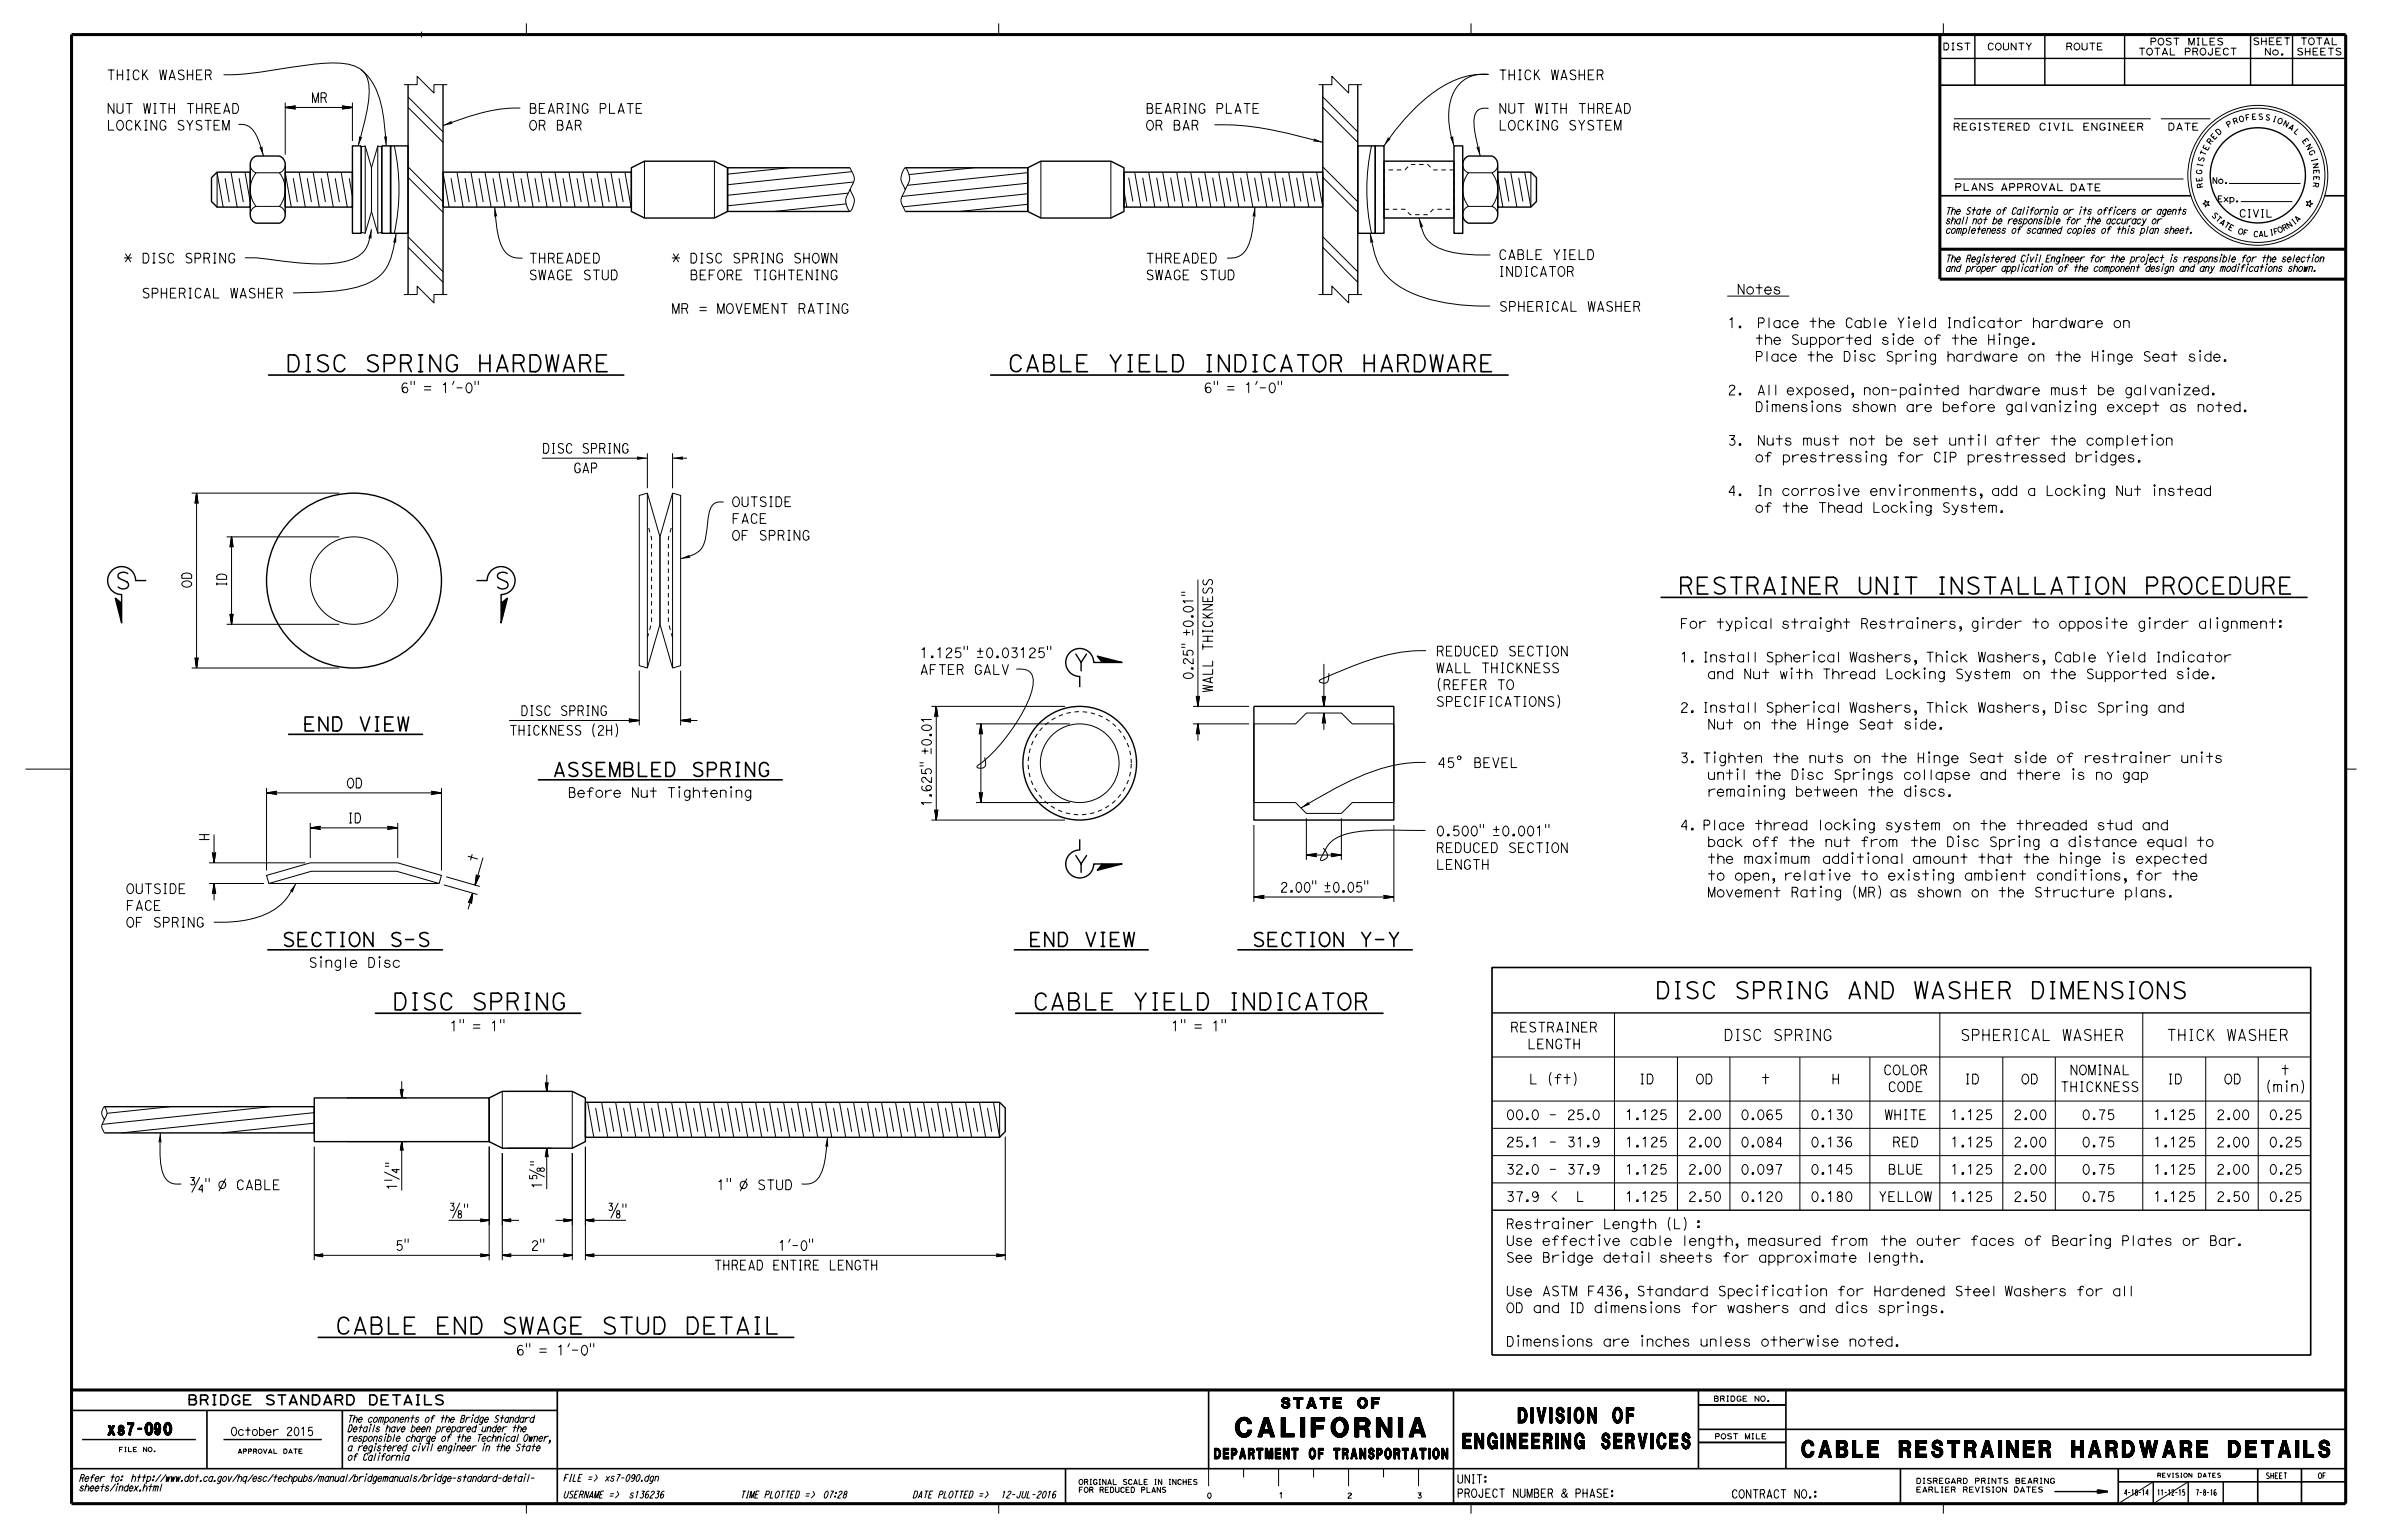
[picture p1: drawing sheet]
<svg xmlns="http://www.w3.org/2000/svg" width="432mm" height="279mm" viewBox="0 0 432 279" stroke-linecap="round" stroke-linejoin="round" font-family="sans-serif">
<defs><g id="words">
<text font-size="3.5" x="223.9" y="260.5">CALIFORNIA</text>
<g font-size="3">
<text x="50" y="67.4">DISC SPRING HARDWARE</text>
<text x="180.8" y="67.4">CABLE YIELD INDICATOR HARDWARE</text>
<text x="20.8" y="106.8">S</text>
<text x="89.6" y="106.8">S</text>
<text x="302.4" y="107.7">RESTRAINER UNIT INSTALLATION PROCEDURE</text>
<text x="194.5" y="121.6">Y</text>
<text x="194.5" y="158.2">Y</text>
<text x="69.5" y="183.1">DISC SPRING</text>
<text x="185.4" y="183.1">CABLE YIELD INDICATOR</text>
<text x="300" y="181.1">DISC SPRING AND WASHER DIMENSIONS</text>
<text x="59" y="241.9">CABLE END SWAGE STUD DETAIL</text>
<text x="326.6" y="264.2">CABLE RESTRAINER HARDWARE DETAILS</text>
</g>
<g font-size="2.8">
<text x="265.2" y="262.7">ENGINEERING SERVICES</text>
<text x="275.2" y="258">DIVISION OF</text>
</g>
<g font-size="2.5">
<text x="53.5" y="132.5">END VIEW</text>
<text x="98.7" y="140.8">ASSEMBLED SPRING</text>
<text x="49.8" y="171.6">SECTION S-S</text>
<text x="185" y="171.6">END VIEW</text>
<text x="225.6" y="171.6">SECTION Y-Y</text>
</g>
<text font-size="2.2" x="19.5" y="260.2">xs7-090</text>
<g font-size="2">
<text x="312.4" y="188.7">DISC SPRING</text>
<text x="355.3" y="188.7">SPHERICAL WASHER</text>
<text x="392.7" y="188.7">THICK WASHER</text>
</g>
<g font-size="1.9">
<text x="232.3" y="255.3">STATE OF</text>
<text x="220.1" y="264.5">DEPARTMENT OF TRANSPORTATION</text>
</g>
<g font-size="1.8">
<text x="19.3" y="14.5">THICK WASHER</text>
<text x="271.6" y="14.5">THICK WASHER</text>
<text x="19.3" y="23.6">LOCKING SYSTEM</text>
<text x="19.3" y="20.6">NUT WITH THREAD</text>
<text x="56.4" y="18.6">MR</text>
<text x="95.8" y="23.6">OR BAR</text>
<text x="95.8" y="20.6">BEARING PLATE</text>
<text x="207.7" y="23.6">OR BAR</text>
<text x="207.7" y="20.6">BEARING PLATE</text>
<text x="271.6" y="23.6">LOCKING SYSTEM</text>
<text x="271.6" y="20.6">NUT WITH THREAD</text>
<text x="22.4" y="47.7">* DISC SPRING</text>
<text x="95.8" y="47.7">THREADED</text>
<text x="121.7" y="47.7">* DISC SPRING SHOWN</text>
<text x="207.7" y="47.7">THREADED</text>
<text x="271.6" y="47.1">CABLE YIELD</text>
<text x="95.8" y="50.7">SWAGE STUD</text>
<text x="123.1" y="50.7">BEFORE TIGHTENING</text>
<text x="207.7" y="50.7">SWAGE STUD</text>
<text x="271.6" y="50.1">INDICATOR</text>
<text x="314.2" y="53.3">Notes</text>
<text x="25.7" y="54">SPHERICAL WASHER</text>
<text x="121.7" y="56.8">MR = MOVEMENT RATING</text>
<text x="271.7" y="56.4">SPHERICAL WASHER</text>
<text x="313.2" y="59.4">1.</text>
<text x="318" y="59.4">Place the Cable Yield Indicator hardware on</text>
<text x="316.1" y="65.5">Place the Disc Spring hardware on the Hinge Seat side.</text>
<text x="316.3" y="62.5">the Supported side of the Hinge.</text>
<text x="72.6" y="71.2">6&quot; = 1’-0&quot;</text>
<text x="218.2" y="71.2">6&quot; = 1’-0&quot;</text>
<text x="313.2" y="71.6">2.</text>
<text x="317.9" y="71.6">All exposed, non-painted hardware must be galvanized.</text>
<text x="316.1" y="74.6">Dimensions shown are before galvanizing except as noted.</text>
<text x="98.3" y="82.2">DISC SPRING</text>
<text x="313.2" y="80.7">3.</text>
<text x="316.3" y="83.8">of prestressing for CIP prestressed bridges.</text>
<text x="318.3" y="80.7">Nuts must not be set until after the completion</text>
<text x="103.9" y="85.7">GAP</text>
<text x="313.2" y="89.9">4.</text>
<text x="318" y="89.9">In corrosive environments, add a Locking Nut instead</text>
<text x="132.6" y="94.9">FACE</text>
<text x="132.6" y="91.9">OUTSIDE</text>
<text x="316.1" y="92.9">of the Thead Locking System.</text>
<text x="132.6" y="98">OF SPRING</text>
<text x="304.5" y="113.9">For typical straight Restrainers, girder to opposite girder alignment:</text>
<text x="166.7" y="119.2">1.125&quot; –0.03125&quot;</text>
<text x="260.3" y="118.9">REDUCED SECTION</text>
<text x="166.7" y="122.3">AFTER GALV</text>
<text x="260.3" y="125">(REFER TO</text>
<text x="260.3" y="122">WALL THICKNESS</text>
<text x="304.5" y="120">1. Install Spherical Washers, Thick Washers, Cable Yield Indicator</text>
<text x="307.4" y="123.1">and Nut with Thread Locking System on the Supported side.</text>
<text x="94.3" y="129.7">DISC SPRING</text>
<text x="260.3" y="128.1">SPECIFICATIONS)</text>
<text x="304.5" y="129.2">2. Install Spherical Washers, Thick Washers, Disc Spring and</text>
<text x="92.3" y="133.3">THICKNESS (2H)</text>
<text x="307.6" y="132.2">Nut on the Hinge Seat side.</text>
<text x="62.8" y="142.9">OD</text>
<text x="304.5" y="138.3">3. Tighten the nuts on the Hinge Seat side of restrainer units</text>
<text x="307.6" y="141.3">until the Disc Springs collapse and there is no gap</text>
<text x="63" y="149.2">ID</text>
<text x="102.9" y="144.6">Before Nut Tightening</text>
<text x="307.5" y="144.4">remaining between the discs.</text>
<text x="260.3" y="154.6">REDUCED SECTION</text>
<text x="260.3" y="151.5">0.500&quot; –0.001&quot;</text>
<text x="304.5" y="150.5">4. Place thread locking system on the threaded stud and</text>
<text x="307.6" y="153.5">back off the nut from the Disc Spring a distance equal to</text>
<text x="86.4" y="156.5" transform="rotate(-74 86.4 156.5)">t</text>
<text x="232" y="161.8">2.00&quot; –0.05&quot;</text>
<text x="260.3" y="157.6">LENGTH</text>
<text x="307.5" y="156.6">the maximum additional amount that the hinge is expected</text>
<text x="307.6" y="159.6">to open, relative to existing ambient conditions, for the</text>
<text x="22.8" y="165.1">FACE</text>
<text x="22.8" y="162">OUTSIDE</text>
<text x="307.4" y="162.7">Movement Rating (MR) as shown on the Structure plans.</text>
<text x="22.8" y="168.1">OF SPRING</text>
<text x="55.9" y="175.4">Single Disc</text>
<text x="81.5" y="186.9">1&quot; = 1&quot;</text>
<text x="212.3" y="186.9">1&quot; = 1&quot;</text>
<text x="273.7" y="187.1">RESTRAINER</text>
<text x="276.8" y="190.2">LENGTH</text>
<text x="277.1" y="196.5">L (ft)</text>
<text x="297.1" y="196.5">ID</text>
<text x="307.4" y="196.5">OD</text>
<text x="332" y="196.5">H</text>
<text x="341.4" y="194.9">COLOR</text>
<text x="342.2" y="197.9">CODE</text>
<text x="356.1" y="196.5">ID</text>
<text x="366.3" y="196.5">OD</text>
<text x="373.5" y="197.9">THICKNESS</text>
<text x="375.1" y="194.9">NOMINAL</text>
<text x="392.9" y="196.5">ID</text>
<text x="403.1" y="196.5">OD</text>
<text x="410.7" y="197.9">(min)</text>
<text x="273" y="203">00.0 - 25.0</text>
<text x="294.6" y="203">1.125</text>
<text x="306" y="203">2.00</text>
<text x="315.5" y="203">0.065</text>
<text x="328.2" y="203">0.130</text>
<text x="341.6" y="203">WHITE</text>
<text x="353.5" y="203">1.125</text>
<text x="365" y="203">2.00</text>
<text x="377.3" y="203">0.75</text>
<text x="390.3" y="203">1.125</text>
<text x="401.7" y="203">2.00</text>
<text x="411.3" y="203">0.25</text>
<text x="273" y="208">25.1 - 31.9</text>
<text x="294.6" y="208">1.125</text>
<text x="306" y="208">2.00</text>
<text x="315.5" y="208">0.084</text>
<text x="328.2" y="208">0.136</text>
<text x="343" y="208">RED</text>
<text x="353.5" y="208">1.125</text>
<text x="365" y="208">2.00</text>
<text x="377.3" y="208">0.75</text>
<text x="390.3" y="208">1.125</text>
<text x="401.7" y="208">2.00</text>
<text x="411.3" y="208">0.25</text>
<text x="273" y="212.9">32.0 - 37.9</text>
<text x="294.6" y="212.9">1.125</text>
<text x="306" y="212.9">2.00</text>
<text x="315.5" y="212.9">0.097</text>
<text x="328.2" y="212.9">0.145</text>
<text x="342.2" y="212.9">BLUE</text>
<text x="353.5" y="212.9">1.125</text>
<text x="365" y="212.9">2.00</text>
<text x="377.3" y="212.9">0.75</text>
<text x="390.3" y="212.9">1.125</text>
<text x="401.7" y="212.9">2.00</text>
<text x="411.3" y="212.9">0.25</text>
<text x="273" y="217.8">37.9 &lt;</text>
<text x="284.9" y="217.8">L</text>
<text x="294.6" y="217.8">1.125</text>
<text x="306" y="217.8">2.50</text>
<text x="315.5" y="217.8">0.120</text>
<text x="328.2" y="217.8">0.180</text>
<text x="340.5" y="217.8">YELLOW</text>
<text x="353.5" y="217.8">1.125</text>
<text x="365" y="217.8">2.50</text>
<text x="377.3" y="217.8">0.75</text>
<text x="390.3" y="217.8">1.125</text>
<text x="401.7" y="217.8">2.50</text>
<text x="411.3" y="217.8">0.25</text>
<text x="71.7" y="226.7">5&quot;</text>
<text x="96.2" y="226.7">2&quot;</text>
<text x="141" y="226.7">1’-0&quot;</text>
<text x="273" y="225.8">Use effective cable length, measured from the outer faces of Bearing Plates or Bar.</text>
<text x="273" y="222.8">Restrainer Length (L) :</text>
<text x="129.4" y="230.3">THREAD ENTIRE LENGTH</text>
<text x="273" y="228.9">See Bridge detail sheets for approximate length.</text>
<text x="273" y="238">OD and ID dimensions for washers and dics springs.</text>
<text x="273" y="235">Use ASTM F436, Standard Specification for Hardened Steel Washers for all</text>
<text x="93.5" y="245.7">6&quot; = 1’-0&quot;</text>
<text x="273" y="244.1">Dimensions are inches unless otherwise noted.</text>
<text x="33.9" y="254.7">BRIDGE STANDARD DETAILS</text>
</g>
<g font-size="1.5">
<text x="41.8" y="260.3">October 2015</text>
<text x="264.1" y="268.9">UNIT:</text>
<text x="264.1" y="271.5">PROJECT NUMBER &amp; PHASE:</text>
<text x="313.8" y="271.6">CONTRACT NO.:</text>
</g>
<text font-size="1.4" x="405.9" y="39.4">CIVIL</text>
<g font-size="1.3">
<text x="354" y="23.6">REGISTERED CIVIL ENGINEER</text>
<text x="392.9" y="23.6">DATE</text>
<text x="354.3" y="34.5">PLANS</text>
<text x="362.6" y="34.6">APPROVAL</text>
<text x="375.2" y="34.6">DATE</text>
<text x="352.6" y="40.6">shall not be responsible for the accuracy or</text>
<text x="352.6" y="38.9">The State of California or its officers or agents</text>
<text x="352.6" y="47.5">The Registered Civil Engineer for the project is responsible for the selection</text>
<text x="352.6" y="42.3">completeness of scanned copies of this plan sheet.</text>
<text x="352.6" y="49.2">and proper application of the component design and any modifications shown.</text>
<text x="62.9" y="257.9">The components of the Bridge Standard</text>
<text x="62.9" y="263.1">a registered civil engineer in the State</text>
<text x="62.9" y="261.4">responsible charge of the Technical Owner,</text>
<text x="62.9" y="259.6">Details have been prepared under the</text>
<text x="14.3" y="268.6">Refer to:</text>
<text x="22.9" y="268.6">http://www.dot.ca.gov/hq/esc/techpubs/manual/bridgemanuals/bridge-standard-detail-</text>
<text x="62.9" y="264.8">of California</text>
<text x="102" y="268.6">FILE =&gt;</text>
<text x="109.5" y="268.6">xs7-090.dgn</text>
<text x="14.3" y="270.4">sheets/index.html</text>
<text x="102" y="271.6">USERNAME =&gt;</text>
<text x="113.9" y="271.6">s136236</text>
<text x="134.1" y="271.6">TIME PLOTTED =&gt;</text>
<text x="149.1" y="271.6">07:28</text>
<text x="165.4" y="271.6">DATE PLOTTED =&gt;</text>
<text x="181.3" y="271.6">12-JUL-2016</text>
</g>
<g font-size="1.2">
<text x="352.1" y="9.1">DIST</text>
<text x="360.2" y="9.1">COUNTY</text>
<text x="374.4" y="9.1">ROUTE</text>
<text x="387.6" y="10">TOTAL PROJECT</text>
<text x="389.7" y="8.2">POST MILES</text>
<text x="408.3" y="8.1">SHEET</text>
<text x="410.4" y="10">No.</text>
<text x="416.3" y="10">SHEETS</text>
<text x="416.9" y="8.1">TOTAL</text>
</g>
<g font-size="1.1">
<text x="401" y="33.3">No.</text>
<text x="401.9" y="36.6">Exp.</text>
<text x="410.7" y="268.1">SHEET</text>
<text x="420.2" y="268.1">OF</text>
<text x="385" y="271.1">4-18-14</text>
<text x="391" y="271.1">11-12-15</text>
<text x="398" y="271.1">7-8-16</text>
</g>
<g font-size="1">
<text x="403.9" y="23.2" transform="rotate(-31 403.9 23.2)">P</text>
<text x="405" y="22.6" transform="rotate(-20 405 22.6)">R</text>
<text x="406" y="22.2" transform="rotate(-15 406 22.2)">O</text>
<text x="407.1" y="21.9" transform="rotate(-10 407.1 21.9)">F</text>
<text x="408.2" y="21.7" transform="rotate(-4 408.2 21.7)">E</text>
<text x="409.3" y="21.7" transform="rotate(1 409.3 21.7)">S</text>
<text x="410.5" y="21.7" transform="rotate(12 410.5 21.7)">S</text>
<text x="411.8" y="22" transform="rotate(17 411.8 22)">I</text>
<text x="412.7" y="22.2" transform="rotate(22 412.7 22.2)">O</text>
<text x="413.7" y="22.7" transform="rotate(28 413.7 22.7)">N</text>
<text x="414.7" y="23.2" transform="rotate(33 414.7 23.2)">A</text>
<text x="415.7" y="23.9" transform="rotate(44 415.7 23.9)">L</text>
<text x="399.4" y="29.5" transform="rotate(-74 399.4 29.5)">S</text>
<text x="399.7" y="28.4" transform="rotate(-69 399.7 28.4)">T</text>
<text x="400.2" y="27.4" transform="rotate(-63 400.2 27.4)">E</text>
<text x="400.7" y="26.3" transform="rotate(-53 400.7 26.3)">R</text>
<text x="401.4" y="25.4" transform="rotate(-47 401.4 25.4)">E</text>
<text x="402.1" y="24.6" transform="rotate(-42 402.1 24.6)">D</text>
<text x="417.3" y="25.5" transform="rotate(55 417.3 25.5)">E</text>
<text x="417.9" y="26.4" transform="rotate(60 417.9 26.4)">N</text>
<text x="418.4" y="27.4" transform="rotate(65 418.4 27.4)">G</text>
<text x="419" y="28.8" transform="rotate(76 419 28.8)">I</text>
<text x="419.2" y="29.6" transform="rotate(81 419.2 29.6)">N</text>
<text x="399.1" y="31.7" transform="rotate(-85 399.1 31.7)">G</text>
<text x="399.2" y="32.9" transform="rotate(-96 399.2 32.9)">E</text>
<text x="399.2" y="30.4" transform="rotate(-79 399.2 30.4)">I</text>
<text x="399.4" y="34" transform="rotate(-101 399.4 34)">R</text>
<text x="419.4" y="33" transform="rotate(98 419.4 33)">R</text>
<text x="419.4" y="30.7" transform="rotate(87 419.4 30.7)">E</text>
<text x="419.4" y="31.9" transform="rotate(92 419.4 31.9)">E</text>
<text x="400.8" y="39.1" transform="rotate(46 400.8 39.1)">S</text>
<text x="401.5" y="39.8" transform="rotate(41 401.5 39.8)">T</text>
<text x="402.2" y="40.4" transform="rotate(37 402.2 40.4)">A</text>
<text x="403" y="41" transform="rotate(32 403 41)">T</text>
<text x="403.8" y="41.5" transform="rotate(27 403.8 41.5)">E</text>
<text x="414" y="41.9" transform="rotate(-29 414 41.9)">R</text>
<text x="414.9" y="41.5" transform="rotate(-34 414.9 41.5)">N</text>
<text x="415.9" y="40.8" transform="rotate(-38 415.9 40.8)">I</text>
<text x="416.4" y="40.4" transform="rotate(-43 416.4 40.4)">A</text>
<text x="405.6" y="42.3" transform="rotate(18 405.6 42.3)">O</text>
<text x="406.5" y="42.6" transform="rotate(13 406.5 42.6)">F</text>
<text x="408.4" y="42.9" transform="rotate(4 408.4 42.9)">C</text>
<text x="409.4" y="42.9" transform="rotate(-1 409.4 42.9)">A</text>
<text x="410.4" y="42.9" transform="rotate(-6 410.4 42.9)">L</text>
<text x="411.5" y="42.7" transform="rotate(-10 411.5 42.7)">I</text>
<text x="412.3" y="42.5" transform="rotate(-15 412.3 42.5)">F</text>
<text x="413.1" y="42.3" transform="rotate(-24 413.1 42.3)">O</text>
<text x="310.6" y="254.1">BRIDGE NO.</text>
<text x="310.8" y="260.9">POST MILE</text>
<text x="347.3" y="269">DISREGARD PRINTS BEARING</text>
<text x="347.3" y="270.6">EARLIER REVISION DATES</text>
</g>
<g font-size=".9">
<text x="195.5" y="269.2">ORIGINAL SCALE IN INCHES</text>
<text x="195.5" y="270.6">FOR REDUCED PLANS</text>
<text x="218.7" y="271.6">0</text>
<text x="231.8" y="271.6">1</text>
<text x="244.2" y="271.6">2</text>
<text x="256.9" y="271.6">3</text>
</g>
<g font-size=".8">
<text x="21.5" y="263.2">FILE NO.</text>
<text x="43" y="263.5">APPROVAL DATE</text>
<text x="391" y="267.9">REVISION DATES</text>
</g>
</g></defs>
<g fill="none" stroke="#000" stroke-width=".25">
<path d="M74 15.4v38M80.3 15.4v38M239.8 15.4v38M246.1 15.4v38M351.6 10.6h73.6M358 6.3v9.1M370.7 6.3v9.1M385.1 6.3v9.1M408 6.3v9.1M415.6 6.3v9.1M38.3 32.2l1.1-1h6v6.3h-6l-1.1-1zM45.8 28.7l.6-.4h4.2a1.56 1.56 0 0 1 1.1 1.5v9.1a1.57 1.57 0 0 1-1.1 1.6h-4.2a1.55 1.55 0 0 1-1-1.6v-9.1v-.4z"/>
<path d="M51.7 31.2h12.2v6.3h-12.2zM63.9 26.5h1.6v15.8h-1.6zM69.2 26.5h1.6v15.8h-1.6zM70.8 26.5h3.2v15.8h-3.2zM80.3 31.2h34.1v6.3h-34.1zM114.5 30.4l2.3-1.2h12.7l2.4 1.2v7.9l-2.4 1.2h-12.7l-2.3-1.2zM154.1 30.4h-22.2v7.9h22.2M164.1 30.4h22.2v7.9h-22.2M186.3 30.4l2.4-1.2h12.7l2.3 1.2v7.9l-2.3 1.2h-12.7l-2.4-1.2zM203.8 31.2h36v6.3h-36zM246.1 26.5h3.2v15.8h-3.2zM249.3 26.5h1.6v15.8h-1.6z"/>
<path d="M250.9 29.2h12.7v10.3h-12.7zM263.6 26.5h1.6v15.8h-1.6zM265.6 28.7l.6-.4h4.2a1.55 1.55 0 0 1 1.1 1.5v9.1a1.57 1.57 0 0 1-1.1 1.6h-4.2a1.55 1.55 0 0 1-1-1.6v-9.1v-.4zM271.5 31.2h6l1 1v4.3l-1 1h-6zM26.5 105.3h-1.9a2.54 2.54 0 0 0-2.6-2.6 2.54 2.54 0 0 0-2.5 2.6 2.54 2.54 0 0 0 2.5 2.5v5.1l-1.1-4.4 1.1 .9M86.4 105.3h1.9a2.54 2.54 0 0 1 2.5-2.6 2.54 2.54 0 0 1 2.6 2.6 2.54 2.54 0 0 1-2.6 2.5v5.1l1.2-4.4-1.2 .9M199.8 120.1l-.9-1.1 4.5 1.1h-5.1a2.54 2.54 0 0 0-2.6-2.5 2.54 2.54 0 0 0-2.5 2.5 2.54 2.54 0 0 0 2.5 2.6v1.9M227.3 128.1h25.4v20.6h-25.4zM195.7 152.2v1.9a2.54 2.54 0 0 0-2.5 2.6 2.54 2.54 0 0 0 2.5 2.5 2.54 2.54 0 0 0 2.6-2.5h5.1l-4.5 1.1 .9-1.1M57 199.1h31.7v7.9h-31.7zM88.7 199.1l2.4-1.2h12.6l2.4 1.2v7.9l-2.4 1.2h-12.6l-2.4-1.2zM106.1 199.9h75.1l1 1v4.3l-1 1h-75.1z"/>
<path d="M270.5 183.7h148.4M18.9 200.7h38.1v4.7h-38.1M270.5 219.4h148.4M14.9 261h20.6M40.5 261h17.8M307.9 261.5h15.8M372.4 270.4h8.9M390.3 268.7v3.9M396.7 268.7v3.9M403 268.7v3.9"/>
<circle cx="409.3" cy="31.8" r="8.6"/>
<circle cx="64.2" cy="105.3" r="15.9"/>
<circle cx="195.7" cy="138.4" r="10.3"/>
</g>
<g fill="none" stroke="#000" stroke-width=".18">
<path d="M40.5 13.6a43.9 43.9 0 0 0 10.3-1.1l3.6-.5a25 25 0 0 1 9.3-.2 4 4 0 0 1 3.2 4.1 35.5 35.5 0 0 1-2 10.6M51.7 19.5h12.2M51.7 19.5l1.7 .1M51.7 19.5l1.8 .1M51.7 18.6v9.4M51.7 19.5l1.8 .2M51.7 19.5l1.9 .3-.1-.2M53.4 19.4l-1.7 .1M53.5 19.3l-.1 .2 .1 .1M53.5 19.3l-1.8 .2M53.5 19.3l.1-.1-1.9 .3M62.1 19.3l1.8 .2"/>
<path d="M62.1 19.3l.1 .2-.1 .1M62.1 19.3l-.1-.1 1.9 .3M62.2 19.4l1.7 .1M63.9 19.5l-1.7 .1M63.9 19.5l-1.8 .2M63.9 19.5l-1.9 .3 .1-.2M63.9 18.6v7M63.9 19.5l-1.8 .1M65.4 12.6a10.4 10.4 0 0 1 3.6 6.1l.7 3.8 .3 4M73.2 15.4h2.4v-1.6l3.1 3.1v-1.5h2.4M74 19.5l6.3 6.3M74 17.6l6.3 6.3"/>
<path d="M76.4 5.7v1.1M94.3 19.6a27.7 27.7 0 0 0-10.5 1.9l-3.5 1.3M95.4 4.2v2.1M181 4.2v2.1M239 15.4h2.4v-1.6l3.1 3.1v-1.5h2.4M239.8 19.5l6.3 6.3M239.8 17.6l6.3 6.3M266.7 4.2v2.1M269.8 19.6h-.5a1.79 1.79 0 0 0-2 1.7 19.4 19.4 0 0 0 1 7M352.3 4.2v2.1M40.5 37.5l-1.1-6.2v6.3M40.8 32.3l.8 4.3"/>
<path d="M41.9 31.3l1.1 6.2M43.2 22.6a3 3 0 0 1 3.4 2.2l1.2 3.5M43.3 32.3l.8 4.3M44.4 31.3l1 5.3M45.4 30a1.56 1.56 0 0 0 1 1.3 4.9 4.9 0 0 0 0 6.1 1.53 1.53 0 0 0-1 1.3M46.4 31.3h4.2M46.4 37.4h4.2M51.7 30a1.56 1.56 0 0 1-1.1 1.3 4.9 4.9 0 0 1 0 6.1 1.53 1.53 0 0 1 1.1 1.3M51.7 31.3l1.1 6.2M53.2 32.3l.7 4.3M54.2 31.3l1.1 6.2M55.7 32.3l.8 4.3"/>
<path d="M56.8 31.3l1.1 6.2M58.2 32.3l.8 4.3M59.3 31.3l1.1 6.2M60.8 32.3l.7 4.3M61.9 31.3l1.1 6.2M63.3 32.3l.6 3.3M65.5 26.7l.7-.2 1.1 3.9v7.9l-1.1 4-.7-.2zM66.2 26.5v15.8M68.5 26.5l.7 .2v15.4l-.7 .2-1.2-4v-7.9zM68.5 26.5v15.8M71.5 26.5a37.2 37.2 0 0 1 0 15.8M74 32.2l6.3 6.3"/>
<path d="M74 30.3l6.3 6.3M80.3 31.3l1.1 6.2M81.8 32.3l.7 4.3M82.9 31.3l1.1 6.2M84.3 32.3l.8 4.3M85.4 31.3l1.1 6.2M86.8 32.3l.8 4.3M87.9 31.3l1.1 6.2M89.4 32.3l.7 4.3M89.7 37.5l.3 3.5a7.9 7.9 0 0 0 2 5.1 4.2 4.2 0 0 0 2.7 .7M90.5 31.3l1.1 6.2M91.9 32.3l.8 4.3"/>
<path d="M93 31.3l1.1 6.2M94.4 32.3l.8 4.3M95.5 31.3l1.1 6.2M97 32.3l.7 4.3M98.1 31.3l1.1 6.2M99.5 32.3l.8 4.3M100.6 31.3l1.1 6.2M102.1 32.3l.7 4.3M103.1 31.3l1.1 6.2M104.6 32.3l.8 4.3M105.7 31.3l1.1 6.2M107.1 32.3l.8 4.3"/>
<path d="M108.2 31.3l1.1 6.2M109.7 32.3l.7 4.3M110.8 31.3l1.1 6.2M112.2 32.3l.8 4.3M113.3 31.3l1.1 6.2M116.8 29.2v10.3M129.5 29.2v10.3M143 30.4l-11.1 1.2M153.4 37l-13.1 1.3M153.8 35l-21.9 2.3M154.1 30.4l.2 .4a2.37 2.37 0 0 1 0 3.2l-.4 .8a2.64 2.64 0 0 0 .2 3.5 2.74 2.74 0 0 0 .2-3.5l-.2-.4M154.4 31.1l-22.5 2.4"/>
<path d="M154.8 33l-22.9 2.4M164.1 34.4l-.2-.4a2.64 2.64 0 0 1 .2-3.6 2.74 2.74 0 0 1 .2 3.6l-.4 .8a2.37 2.37 0 0 0 0 3.1l.2 .4M176.6 30.4l-11.8 1.3M186.3 33.2l-22.8 2.4M186.3 31.3l-21.8 2.3M186.3 37l-12.3 1.3M186.3 35.1l-22.6 2.4M188.7 29.2v10.3M201.4 29.2v10.3M203.8 34.6l.5 2.9M204.6 32.2l.8 4.3M205.7 31.3l1.1 6.2"/>
<path d="M207.1 32.2l.8 4.3M208.2 31.3l1.1 6.2M209.7 32.2l.7 4.3M210.8 31.3l1.1 6.2M212.2 32.2l.8 4.3M213.3 31.3l1.1 6.2M214.7 32.2l.8 4.3M215.9 31.3l1.1 6.2M217.3 32.2l.7 4.3M218.4 31.3l1.1 6.2M219.8 32.2l.8 4.3M220.1 22.6a54.1 54.1 0 0 1 17.1 2.5l2.6 .7"/>
<path d="M220.9 31.3l1.1 6.2M222.4 32.2l.7 4.3M223.5 31.3l1.1 6.2M224.9 32.2l.8 4.3M226 31.3l1.1 6.2M227.4 32.2l.8 4.3M227.5 37.5l-.3 3.5a7.9 7.9 0 0 1-2.1 5.1 4.2 4.2 0 0 1-2.6 .7M228.5 31.3l1.1 6.2M230 32.2l.7 4.3M231.1 31.3l1.1 6.2M232.5 32.2l.8 4.3M233.6 31.3l1.1 6.2"/>
<path d="M235 32.2l.8 4.3M236.2 31.3l1.1 6.2M237.6 32.2l.7 4.3M238.7 31.3l1.1 6.2M239.8 32.2l6.3 6.3M239.8 30.3l6.3 6.3M248.6 26.5a37.2 37.2 0 0 0 0 15.8M250.9 26.4a37.7 37.7 0 0 1 10.1-10.4 13.9 13.9 0 0 1 8.8-2.5 6.1 6.1 0 0 0-7 5.6 14.9 14.9 0 0 0 .8 7.3M257.2 39.5l.2 .6a6 6 0 0 0 3.9 5.1 27 27 0 0 0 8.9 1M265.2 30a1.56 1.56 0 0 0 1 1.3 4.9 4.9 0 0 0 0 6.1 1.53 1.53 0 0 0-1 1.3M266.2 31.3h4.2M266.2 37.4h4.2"/>
<path d="M271.5 30a1.56 1.56 0 0 1-1.1 1.3 4.9 4.9 0 0 1 0 6.1 1.53 1.53 0 0 1 1.1 1.3M271.5 32.2l.9 5.3M272.8 32.2l.7 4.3M273.9 31.3l1.1 6.2M275.3 32.2l.8 4.3M277.5 31.2v6.3l-1.1-6.2M354.2 21.5h35.7M354.2 32.5h41.6M367.6 38l-.2 .9M370.8 39.7l-.2 .9M372 38l-.3 .9M377.2 38l-.2 .9"/>
<path d="M383.4 38l-.2 .9M391.7 21.5h9M399.7 36.3l.3 .4 .4-.2-.2 .4 .3 .4-.5-.2-.2 .4v-.4l-.5-.2 .4-.1zM404.1 33.3h12.9M406.2 36.6h9.4M418.1 36.5l.4 .2 .3-.4v.5l.4 .1-.4 .2v.4l-.3-.3-.4 .1 .3-.4zM67.3 41.6l-.1 .8a5.3 5.3 0 0 1-4.2 4.9 29.8 29.8 0 0 1-11.3 .1 33.7 33.7 0 0 0-7.3-.7M71.8 42.3a16.5 16.5 0 0 1-2.1 6.7 9.8 9.8 0 0 1-6 3.3 77.8 77.8 0 0 1-10.6 .8M73.2 53.4h2.4v-1.5l3.1 3v-1.5h2.4M74 44.8l6.3 6.4M74 42.9l6.3 6.4M239 53.4h2.4v-1.5l3.1 3v-1.5h2.4"/>
<path d="M239.8 44.8l6.3 6.4M239.8 42.9l6.3 6.4M248.4 42.3a17.2 17.2 0 0 0 2.4 7 16.1 16.1 0 0 0 9.3 5.2 42.6 42.6 0 0 0 10 1M313.2 53.7h11.1M346 58.1v1.3M357.9 58.1v1.3M359.6 46.6l-.2 .9M366.7 48.3l-.2 .9M367.6 46.6l-.2 .9M369.2 46.6l-.2 .9M370.1 48.3l-.2 .9M374 46.6l-.2 .9"/>
<path d="M377.9 41.4l-.2 .9M385.9 41.4l-.2 .9M389.4 46.6l-.4 1.2-.2 .1M392.1 48.3l-.2 .9M393.7 46.6l-.2 .9M402.6 46.6l-.2 .9M405.8 48.3l-.2 .9M407.4 48.3l-.2 .9M410.9 48.3l-.3 .9M419.3 46.6l-.2 .9M74.5 69.1v.6M75.1 69.1v.6"/>
<path d="M82.3 69.1l-.3 .6M86.1 69.1v.6M86.7 69.1v.6M220.1 69.1v.6M220.7 69.1v.6M227.9 69.1l-.3 .6M231.7 69.1v.6M232.3 69.1v.6M320.4 73.4v1.2M328.5 73.4v1.2M336.3 64.2v1.3M343.2 61.2v1.3"/>
<path d="M347.3 64.2v1.3M348.1 70.3v1.3M358.7 79.4v1.3M362.5 61.2v1.3M373.5 73.4v1.2M376.3 73.4v1.2M381.3 64.2v1.3M390.2 79.4v1.3M395.1 70.3v1.3M398.8 64.2v1.3M34.7 89.4h26.8M35.6 89.4l.2 1.8"/>
<path d="M35.6 89.4l-.2 1.8M35.6 89.4l.1 1.7M35.6 89.4l-.3 1.9 .3-.2 .2 .1M35.6 89.4l.3 1.8M35.6 89.4v1.7M35.6 89.4l-.1 1.8M35.6 89.4l.3 1.9-.1-.1M35.6 89.4v31.7M41.1 97.3h20.4M41.8 99.1l.2-.1 .1 .1M42 97.3l-.3 1.9M42 97.3l.1 1.8"/>
<path d="M42 97.3l-.3 1.9 .1-.1M42 97.3l.2 1.9M42 97.3l-.1 1.8M42 97.3l-.2 1.8M42 97.3l.3 1.9-.2-.1M42 97.3v15.9M98.3 83.1h19.1M115.9 89.8l1.4-.4 2.3 7.9v15.9l-2.3 7.9-1.4-.4zM117.4 82.2v6.3M117.4 89.4v31.7M121.9 82.2v6.3M121.9 89.4v31.7"/>
<path d="M121.9 83.1h2.6M121.9 89.4l1.5 .4v30.9l-1.5 .4-2.3-7.9v-15.9zM131.2 91a2.15 2.15 0 0 0-2.7 2.1l-.4 2.9a6.5 6.5 0 0 1-1.3 3.9 7.8 7.8 0 0 1-3.4 1.4M333.4 88.6v1.3M338.3 82.5v1.3M344.4 88.6v1.3M346.5 91.6v1.3M377.9 88.6v1.3M380 82.5v1.3M390.6 88.6v1.3M33 104.2a1.16 1.16 0 0 1 1.7 .2v.5h-1.7zM33.1 105.6a.97 .97 0 0 1 1.6 .4 .99 .99 0 0 1-.9 .5 .99 .99 0 0 1-.8-.7z"/>
<path d="M35.4 119.3l.2 1.8M35.5 119.3l.1 .1 .2-.1M35.5 119.3l.1 1.8M35.5 119.3l-.2-.1 .3 1.9M35.6 119.4v1.7M35.7 119.4l-.1 1.7M35.8 119.3l.1-.1-.3 1.9M35.8 119.3l-.2 1.8M35.9 119.3l-.3 1.8M39.3 105.9h1.8M39.3 105.7v.4M39.4 104.4a1.16 1.16 0 0 1 1.7 .2v.4h-1.8z"/>
<path d="M41.1 105.7v.4M41.1 113.2h20.4M41.7 111.4l.3 1.8M41.8 111.4l.2 .1 .1-.1M41.8 111.4l.2 1.8M41.8 111.4l-.1-.1 .3 1.9M41.9 111.5l.1 1.7M42.1 111.5l-.1 1.7M42.1 111.4l-.1 1.8M42.1 111.4l.2-.1-.3 1.9M42.2 111.4l-.2 1.8M174.8 117.2v.6"/>
<path d="M175.4 117.2v.6M189.9 117.2v.6M190.5 117.2v.6M214.2 116.8h.6M214.2 117.4h.6M214.2 107.4h.6M214.2 107.9h.6M214.5 118v.7l.8 .1a.53 .53 0 0 1 0-.8 .53 .53 0 0 1 .8 0 .53 .53 0 0 1 0 .8M214.5 114.7h1.2M214.7 112.8l.5-.2a.69 .69 0 0 1 1 .7 1.05 1.05 0 0 1-1.7-.3zM214.7 110.2l.5-.2a.69 .69 0 0 1 1 .6 1.05 1.05 0 0 1-1.7-.2zM215.1 114.2v1"/>
<path d="M216 111.6h.3v.3h-.3zM216.2 114.2v1M216.3 109h-1.8l.3 .3M216.3 119.4v.9a2.03 2.03 0 0 1-1.2-.8 .45 .45 0 0 0-.6 .3 .45 .45 0 0 0 .4 .5M217.2 105.1v23M218 109.6h1.8l-1.8 1h1.8M218 114.3v.3M218 116.8v1M218 117.3h1.8M218 116.3h1.8M218 115.4h1.8M218 114.4h1.8"/>
<path d="M218 112h1.8M218 111.3l1.2 .7M218.2 106.7a.46 .46 0 0 0-.1 .6 .46 .46 0 0 0 .6 .1l.1-.2a.58 .58 0 0 1 .3-.5 .58 .58 0 0 1 .6 0l.1 .4-.2 .4M218.2 105.1a.46 .46 0 0 0-.1 .7 .46 .46 0 0 0 .6 .1l.1-.2a.58 .58 0 0 1 .3-.5 .58 .58 0 0 1 .6 0l.1 .4-.2 .4M218.4 112.6a.48 .48 0 0 0-.3 .6 .48 .48 0 0 0 .5 .4 .85 .85 0 0 0 1.2-.5l-.3-.5M218.9 115.4v.9M218.9 108.5v.6M219.8 108.1v1h-1.8v-.9M219.8 119.9v.9h-1.8M219.8 114.3v.3M219.8 111.1l-1 .7M258.5 118a31.2 31.2 0 0 0-13.3 2.8l-5.4 2.2a.55 .55 0 0 0-.6 .6 .98 .98 0 0 0 1.2 .2 .98 .98 0 0 0 .5-1.1v-.6"/>
<path d="M316.6 112.7v1.2M328.8 118.7v1.3M330.1 112.7v1.2M347.6 112.7v1.2M352.9 118.7v1.3M359.5 112.7v1.2M381.9 112.7v1.2M384 118.7v1.3M389.7 112.7v1.2M395.8 118.7v1.3M402 112.7v1.2M4.6 139.5h8.4"/>
<path d="M34.7 121.1h26.8M92.3 130.6h23.6M107.7 131.2a2.54 2.54 0 0 0 0 2.4M111.7 131.2a2.54 2.54 0 0 1 0 2.4M114.1 130.4l1.8 .2M114.1 130.5l.1 .1-.1 .2M114.1 130.5l-.1-.2 1.9 .3M114.1 130.5l1.8 .1M114.2 130.6h1.7M115.9 130.6l-1.8 .2M115.9 130.6l-1.7 .1M115.9 130.6l-1.8 .3"/>
<path d="M115.9 130.6l-1.9 .4 .1-.2M115.9 121.6v9.9M123.4 130.6l1.8 .3M123.4 130.6l1.9 .4-.1-.2M123.4 130.6l1.7 .1M123.4 130.6l1.8 .2M123.4 121.6v9.9M123.4 130.6h3M125.1 130.6h-1.7M125.2 130.5l-.1 .1 .1 .2M125.2 130.5l-1.8 .1M125.2 130.5l.1-.2-1.9 .3"/>
<path d="M125.2 130.4l-1.8 .2M166.8 138.3h.6M166.8 138.9h.6M167.1 139.5v.7l.8 .1a.53 .53 0 0 1 0-.8 .53 .53 0 0 1 .7 0 .53 .53 0 0 1 0 .8M167.1 136.2h1.1M167.2 134.3l.6-.2a.69 .69 0 0 1 1 .7 1.05 1.05 0 0 1-1.7-.3zM167.2 131.7l.6-.2a.69 .69 0 0 1 1 .6 1.05 1.05 0 0 1-1.7-.2zM167.7 135.7v1M168.5 133.1h.3v.3h-.3zM168.8 135.7v1M168.8 130.5h-1.7l.3 .3M168.8 128.1h24.3"/>
<path d="M169.6 129.9l.1-.1 .2 .1M169.7 128.1l-.3 1.9 .2-.1M169.7 128.1l.3 1.8M169.7 128.1l-.1 1.7M169.7 128.1l-.1 1.8M169.7 128.1l.3 1.9-.1-.1M169.7 128.1v20.6M169.7 128.1l.2 1.8M169.7 128.1l-.2 1.8M169.7 128.1l.1 1.7M176.9 131.3h17.1M177.7 133l.1-.1 .2 .1"/>
<path d="M177.8 131.3l.2 1.7M177.8 131.3l-.2 1.8M177.8 131.3l.1 1.7M177.8 131.3l-.3 1.8 .2-.1M177.8 131.3v14.2M177.8 131.3l.2 1.8M177.8 131.3l-.1 1.7M177.8 131.3l.3 1.8-.1-.1M184.2 121.3h.7a2.1 2.1 0 0 1 2.4 2.5 18.2 18.2 0 0 1-3.4 7.7 25.7 25.7 0 0 1-6.5 7.2l-.3 .3a.95 .95 0 0 0 1.3 .2 .95 .95 0 0 0 .2-1.3l-.1-.6M214.7 122.2l.5-.2a.69 .69 0 0 1 1 .7 1.05 1.05 0 0 1-1.7-.2zM216 121.1h.3v.2h-.3zM216.3 131.3h10.1"/>
<path d="M216.3 128.1h10.1M216.9 126.3l.3 1.8M217 133l.2-.1 .1 .1M217 126.3l.2 1.8M217 126.3l-.2-.1 .4 1.9M217.1 126.4l.1 1.7M217.2 131.3l-.4 1.8 .2-.1M217.2 131.3l.2 1.8M217.2 131.3l-.1 1.7M217.2 131.3l-.2 1.7M217.2 131.3l.3 1.8-.2-.1M217.2 131.3v3"/>
<path d="M217.2 131.3l.1 1.7M217.2 131.3l-.3 1.8M217.2 131.3v1.7M217.2 126.4v1.7M217.3 126.3l-.1 1.8M217.3 126.3l-.1 .1-.2-.1M217.3 126.3l.2-.1-.3 1.9M217.4 126.3l-.2 1.8M218 124.3l1.8 .2-1.8 .3 1.8 .4-1.8 .2M219.4 122.9v.8M219.8 122.8l-1.8 .5 1.8 .5M219.8 121.4v.9h-1.8"/>
<path d="M227.3 131.3h7.6l1.9-2h6.4l1.9 2h7.6v14.2h-7.6l-1.9 2h-6.4l-1.9-2h-7.6zM239.8 126.3l.2 1.8M239.8 126.3l-.1-.1 .3 1.9M239.9 126.4l.1 1.7M240 129.3l.1 1.8M240 129.3l-.2 1.8M240 129.3l.1 1.7M240 129.3l-.3 1.9 .1-.1M240 120.4v7.7M240 129.3v3M240 129.3l.2 1.8M240 129.3l-.1 1.7"/>
<path d="M240 129.3l.3 1.9-.2-.1M240.1 126.4l-.1 1.7M240.1 126.3l-.1 .1-.2-.1M240.1 126.3l.2-.1-.3 1.9M240.1 131.1l-.1-.1-.2 .1M240.1 126.3l-.1 1.8M240.2 126.3l-.2 1.8M258.5 138.2a27.4 27.4 0 0 0-13 3l-4.2 2.1-5.5 3.2M261 123a2.36 2.36 0 0 0 0 2.3M261.8 138.6h-1l.8-1.2h.1v1.8M263.4 137.4h-.8v.8a.56 .56 0 0 1 .8 0 .56 .56 0 0 1 0 .8 .56 .56 0 0 1-.8 0M267.4 137.4h.6a.45 .45 0 0 1 .3 .4 .45 .45 0 0 1-.2 .4 .52 .52 0 0 1 .3 .5 .52 .52 0 0 1-.3 .5h-.7z"/>
<path d="M267.4 138.2h.7M269 138.3h.7M270 137.4h-1v1.8h1M270.6 137.4l.6 1.8 .5-1.8M272.3 138.3h.6M273.2 137.4h-.9v1.8h1M274 137.4v1.8h.9M282.4 126a2.36 2.36 0 0 1 0 2.4M310.9 137v1.3M324.8 121.8v1.3M328.8 127.9v1.3M329.7 130.9v1.3"/>
<path d="M347.3 130.9v1.3M348.9 121.8v1.3M349.7 137v1.3M352.9 127.9v1.3M367.3 137v1.3M374.6 127.9v1.3M385.6 127.9v1.3M388.1 137v1.3M396.7 121.8v1.3M399.1 137v1.3M425.2 139.5h2M36.1 152.2h1.8"/>
<path d="M36.1 151.3h1.8M37 151.3v.9M37.9 156.4h17.5M38.6 154.6l.2 1.8M38.6 154.7l.2 .1 .2-.1M38.6 154.7l.2 1.7M38.6 154.7l-.1-.1 .3 1.8M38.7 154.7l.1 1.7M38.8 151.3v5.1M38.9 154.7l-.1 1.7M39 154.7l.1-.1-.3 1.8M39 154.7l-.2 1.7"/>
<path d="M39 154.6l-.2 1.8M48.3 158.7l7.9-2.3h15.9l7.9 2.3-.4 1.5-7.7-2.2h-15.4l-7.8 2.2zM48.3 143.8h31.7M48.3 143.8h1.7M48.3 143.8l1.8 .1M48.3 142.9v14.9M48.3 143.8l1.8 .2M48.3 143.8l1.9 .3-.1-.2M50 143.7l-1.7 .1M50.1 143.6l-.1 .2 .1 .1M50.1 143.6l-1.8 .2M50.1 143.6l.1-.1-1.9 .3"/>
<path d="M50.1 143.5l-1.8 .3M56.2 150.1h15.9M56.2 150.1l1.9 .2M56.2 150.1l1.8 .1M56.2 150.1l1.8 .2M56.2 149.2v6.4M58 150l-1.8 .1M58 149.9l-.1 .2 .2 .3-1.9-.3M58 149.9l-1.8 .2M58 149.9l.1-.1-1.9 .3M58.1 149.9l-1.9 .2M70.3 149.9l1.8 .2"/>
<path d="M70.3 149.9l.1 .2-.2 .3 1.9-.3M70.3 149.9l-.1-.1 1.9 .3M70.4 150l1.7 .1M72.1 150.1l-1.8 .2M72.1 150.1l-1.7 .1M72.1 149.2v6.4M78.2 143.5l1.8 .3M78.2 143.6l1.8 .2M78.2 143.6l.1 .2-.1 .1M78.2 143.6v-.1l1.8 .3M78.3 143.7l1.7 .1M80 143.8l-1.8 .2"/>
<path d="M80 143.8l-1.8 .3v-.2M80 142.9v14.9M80 143.8l-1.8 .1M80 143.8h-1.7M80.9 159l6.1 1.7M86.4 158.7l-.3 1.8M86.5 158.7l.1 .2M86.5 158.7l-.4 1.8M86.5 158.7l-.2-.1-.2 1.9M86.5 158.8l-.4 1.7M86.6 158.9l-.5 1.6M86.7 158.8l-.6 1.7"/>
<path d="M86.8 158.8l-.7 1.7M86.8 158.8l-.2 .1M86.8 158.8h.1l-.8 1.7M86.9 158.8l-.8 1.7M87.6 155.5l-1.5 5M123.1 143.3v1.3M132.5 143.3v1.3M167.2 142.5a.53 .53 0 0 0 0 .7 .53 .53 0 0 0 .6 .2l.8-.2M168.5 144.1h.3v.2h-.3zM168.8 145.5h-1.7l.3 .4M168.8 148.7h24.3M168.9 140.9v.9a2.03 2.03 0 0 1-1.3-.8 .45 .45 0 0 0-.5 .3 .45 .45 0 0 0 .4 .5"/>
<path d="M169.5 146.9l.2 1.8M169.6 146.9l.1 1.8M169.6 146.9l-.2-.1 .3 1.9M169.6 146.9l.1 .1 .2-.1M169.6 147l.1 1.7M169.8 147l-.1 1.7M169.9 146.9l-.2 1.8M169.9 146.9l.1-.1-.3 1.9M170 146.9l-.3 1.8M176.9 145.5h17.1M177.6 143.7l.2 1.8M177.7 143.7l.1 1.8"/>
<path d="M177.7 143.7l-.2-.1 .3 1.9M177.7 143.8l.1 1.7M177.9 143.8l-.1 1.7M178 143.7l-.2 .1-.1-.1M178 143.7l.1-.1-.3 1.9M178 143.7l-.2 1.8M227.3 149.6v13.9M236.8 155l1.9 .3-.1-.1M236.8 155h6.4M236.8 155l1.7 .1M236.8 155l1.8 .2M236.8 148.4v7.5"/>
<path d="M236.8 155l1.8 .3M238 159.7v.6M238.5 159.7v.6M238.5 155h-1.7M238.6 154.9l-.1 .1 .1 .2M238.6 154.9l-1.8 .1M238.6 154.9l.1-.2-1.9 .3M238.6 154.8l-1.8 .2M241.3 154.8l1.9 .2M241.4 154.9l1.8 .1M241.4 155h1.8M243.2 155l-1.8 .2"/>
<path d="M243.2 155l-1.8 .1M243.2 155l-1.9 .3M243.2 155l-1.9 .3 .1-.1M243.2 148.4v7.5M243.2 155l-1.9-.3 .2 .3-.1 .2M247.4 159.7v.6M247.9 159.7v.6M252.7 149.6v13.9M258.4 150.6h-1.3a80 80 0 0 0-11.1 .2 7.3 7.3 0 0 0-5.3 2.5l-1 1.9a.56 .56 0 0 0-.2 .8 .98 .98 0 0 0 1.1-.6 .98 .98 0 0 0-.3-1.1l-.4-.5M268.3 149.5v.6M268.9 149.5v.6M280.2 149.5v.6"/>
<path d="M280.8 149.5v.6M315 140.1v1.2M317 143.1v1.3M319.9 143.1v1.3M321.9 155.3v1.3M326.8 140.1v1.2M331.7 158.3v1.3M335.8 155.3v1.3M336.2 149.2v1.3M337.9 140.1v1.2M338.7 155.3v1.3M346 158.3v1.3"/>
<path d="M347.3 143.1v1.3M350.5 158.3v1.3M355 152.2v1.3M362 158.3v1.3M366 152.2v1.3M375.4 155.3v1.3M375.9 140.1v1.2M376.3 158.3v1.3M377.1 152.2v1.3M379.1 158.3v1.3M383.2 155.3v1.3M37.9 160.2h10"/>
<path d="M38.8 160.2l.2 1.8M38.8 160.2l-.2 1.8M38.8 160.2l.1 1.7M38.8 160.2l-.3 1.9 .3-.2 .2 .1M38.8 160.2l-.1 1.7M38.8 160.2l.3 1.9-.1-.1M38.8 160.2v3M48.7 160.2h30.9M53.6 160.2a11 11 0 0 1-8.5 6.5 28.1 28.1 0 0 1-6.4 .5M58.2 174.1v1.3M68.8 174.1v1.3M80.5 160.4l6.1 1.8"/>
<path d="M85.1 163.6h.1l.2 .1M85.7 161.9l-.3 1.8M85.7 161.9l-.4 1.7M85.7 161.9l-.8 3M85.7 161.9l-.7 1.7M85.7 161.9l-.8 1.8 .2-.1M85.7 161.9l-.3 1.9M85.7 161.9l-.6 1.7M85.7 161.9l-.2 1.9-.1-.1M227.3 162.6h25.4M227.3 162.6l1.8 .3M227.3 162.6l1.7 .1"/>
<path d="M227.3 162.6l1.8 .2M229 162.6h-1.7M229.1 162.5l-1.8 .1M229.1 162.5l.1-.2-1.9 .3M229.1 162.5l-.1 .1 .2 .4-1.9-.4M229.1 162.4l-1.8 .2M250.8 162.4l1.9 .2M250.9 162.5l1.8 .1M250.9 162.5l.1 .1-.1 .2M250.9 162.5l-.1-.2 1.9 .3M250.9 162.6h1.8M252.7 162.6l-1.9 .3"/>
<path d="M252.7 162.6l-1.9 .4 .1-.2M252.7 162.6l-1.8 .2M252.7 162.6l-1.8 .1M330.1 161.4v1.3M336.4 160.6a2.36 2.36 0 0 0 0 2.3M340.6 160.6a2.36 2.36 0 0 1 0 2.3M62.9 199.1h10.8M72.6 197.5l.2 1.6M72.7 197.6l.1 1.5M72.7 197.6l-.2-.1 .3 1.6M72.7 197.6h.1l.3-.1-.3 1.6M72.8 197.6v1.5"/>
<path d="M72.8 196v3.1M72.9 197.6l-.1 1.5M73 197.6l-.2 1.5M73 197.5l-.2 1.6M83.4 184.8v.7M84 184.8v.7M90.8 184.8v.7M91.1 197.9v10.3M91.4 184.8v.7M91.9 197.9h8.1M98.8 196.3l.3 .1 .3-.1-.3 1.6zM98.9 196.3l.2 1.6"/>
<path d="M99 196.4l.1 1.5M99.1 194.9v3M99.2 196.4l-.1 1.5M99.3 196.3l-.2 1.6M103.7 197.9v10.3M106.5 200l1.1 6.2M109.1 200l1.1 6.2M111.6 200l1.1 6.2M114.2 200l1.1 6.2M116.7 200l1.1 6.2M119.2 200l1.1 6.2M121.8 200l1.1 6.2"/>
<path d="M124.3 200l1.1 6.2M126.8 200l1.1 6.2M129.4 200l1.1 6.2M131.9 200l1.1 6.2M134.4 200l1.1 6.2M137 200l1.1 6.2M139.5 200l1.1 6.2M142.1 200l1.1 6.2M144.6 200l1.1 6.2M147.1 200l1.1 6.2M149.7 200l1.1 6.2M152.2 200l1.1 6.2"/>
<path d="M154.7 200l1.1 6.2M157.3 200l1.1 6.2M159.8 200l1.1 6.2M162.4 200l1.1 6.2M164.9 200l1.1 6.2M167.4 200l1.1 6.2M170 200l1.1 6.2M172.5 200l1.1 6.2M175 200l1.1 6.2M177.6 200l1.1 6.2M181.2 199.9v6.3l-1.1-6.2M214.2 184.8v.7"/>
<path d="M214.8 184.8v.7M221.5 184.8v.7M222.1 184.8v.7M270.5 199.6h148.4M270.5 191.7h148.4M281.2 194.5a2.36 2.36 0 0 0 0 2.3M285.4 194.5a2.36 2.36 0 0 1 0 2.3M292.7 183.7v35.7M304.1 191.7v27.7M313.6 191.7v27.7M319.5 195.4h1.1M320.1 194.8v1.7"/>
<path d="M326.3 191.7v27.7M339 191.7v27.7M351.6 183.7v35.7M363.1 191.7v27.7M372.6 191.7v27.7M388.4 183.7v35.7M399.8 191.7v27.7M409.4 191.7v27.7M411.4 195.9a2.36 2.36 0 0 0 0 2.3M413.7 193.7h1.1M414.2 193.1v1.8M414.5 196.6v1.3"/>
<path d="M417.3 195.9a2.36 2.36 0 0 1 0 2.3M18.9 203a1.71 1.71 0 0 1 0-2.3 1.71 1.71 0 0 1 0 2.3 1.73 1.73 0 0 0 0 2.4M29.1 205.4l-.1 3.6a7.2 7.2 0 0 0 1.4 5.1 3.5 3.5 0 0 0 2.5 .6M30.9 200.7l-11.5 1.2M34.6 213.5h.6l-.4 .5a.41 .41 0 0 1 .5 .5 .41 .41 0 0 1-.7 .2M36.2 213.5l-1.4 2.7M36.7 215.7h-.6l.5-.9 .1 1.4M37.3 213.6v.7M37.9 213.6v.7M40.9 213.7l-1.2 2.2M44.1 214.3a.56 .56 0 0 0-.8-.3 .56 .56 0 0 0-.3 .7 .65 .65 0 0 0 .1 .8 .65 .65 0 0 0 .7 .2l.3-.3M44.7 215.7l.5-1.8 .6 1.8"/>
<path d="M44.8 215.3h.8M46.3 213.9h.6a.45 .45 0 0 1 .4 .4 .45 .45 0 0 1-.2 .5 .52 .52 0 0 1 .3 .5 .52 .52 0 0 1-.4 .4h-.7zM46.3 214.8h.8M48 213.9v1.8h1M49.1 200.7l-30.6 3.2M49.6 214.8h.7M50.5 213.9h-.9v1.8h1M57 207.9v20.6M57 203.7l-16.8 1.7M57 201.7l-35 3.7M62.9 207h10.8M69.7 214h1.3"/>
<path d="M69.7 212.5l2.7 1.3M69.9 210.9h.6M69.9 211.5h.6M71.9 212v.6l-.8-.5h1.3M71.9 215.1h-1.7l.3 .4M72.8 207v8.9M72.8 207l.2 1.6M72.8 207v1.5M72.8 207l-.1 1.5M72.8 207l.1 1.5M72.8 207l.2 1.5M72.8 207l.3 1.6-.3-.2-.3 .2z"/>
<path d="M72.8 207l-.2 1.6M81.7 218.2h.6l-.4 .4a.4 .4 0 0 1 .4 .6 .4 .4 0 0 1-.6 .1M83.3 218.2l-1.3 2.6M84.2 218.3v.6M84.8 218.3v.6M88.7 207.9v20.6M91.1 209.1v19.4M91.9 208.2h8.1M96 213.2v.5h.6a.42 .42 0 0 1 .1-.6 .42 .42 0 0 1 .6 .1v.4l-.1 .1M96 212.1l2.7 1.3M96.1 210.7h.7M96.1 211.2h.7"/>
<path d="M97.9 212l-.2-.2-.3 .1v.4h.4a.5 .5 0 0 1 .3-.5 .5 .5 0 0 1 .5 .1 .38 .38 0 0 1-.2 .5 .38 .38 0 0 1-.5-.3M98.2 214.9h-1.8l.4 .3M99.1 208.2l.3 1.6-.3-.2-.3 .2zM99.1 208.2l-.2 1.5M99.1 208.2v7.4M99.1 208.2l.2 1.5M99.1 208.2l-.1 1.5M99.1 208.2l.1 1.5M103.7 209.1v19.4M106.1 207.9v20.6M108 200.9l.7 4.3M110.4 218.2h.6l-.4 .4a.4 .4 0 0 1 .4 .6 .4 .4 0 0 1-.6 .1"/>
<path d="M110.5 200.9l.8 4.3M112 218.2l-1.2 2.6M112.9 218.3v.6M113 200.9l.8 4.3M113.5 218.3v.6M115.6 200.9l.7 4.3M118.1 200.9l.8 4.3M120.7 200.9l.7 4.3M123.2 200.9l.8 4.3M125.7 200.9l.8 4.3M128.3 200.9l.7 4.3M130.3 214.3l.4-.4v1.8"/>
<path d="M130.8 200.9l.8 4.3M131.8 213.6v.7M132.4 213.6v.7M133.3 200.9l.8 4.3M135.4 213.7l-1.2 2.2M135.9 200.9l.7 4.3M138.4 200.9l.8 4.3M138.5 214.1a.5 .5 0 0 0-.6-.2 .5 .5 0 0 0-.3 .6l.3 .2a.6 .6 0 0 1 .6 .8 .66 .66 0 0 1-.9 0M139.2 213.9h1.1M139.7 213.9v1.8M140.8 213.9v1.4a.55 .55 0 0 0 .5 .4 .55 .55 0 0 0 .6-.4v-1.4M140.9 200.9l.8 4.3"/>
<path d="M142.4 213.9h.6a1.03 1.03 0 0 1 0 1.8h-.6zM143.5 200.9l.7 4.3M146 200.9l.8 4.3M148.6 200.9l.7 4.3M150 206.2l-.2 2.4a8.7 8.7 0 0 1-1.9 5.5 3.7 3.7 0 0 1-2.6 .6M151.1 200.9l.8 4.3M153.6 200.9l.8 4.3M156.2 200.9l.7 4.3M158.7 200.9l.8 4.3M161.2 200.9l.8 4.3M163.8 200.9l.7 4.3M166.3 200.9l.8 4.3"/>
<path d="M168.9 200.9l.7 4.3M171.4 200.9l.8 4.3M173.9 200.9l.8 4.3M176.5 200.9l.7 4.3M179 200.9l.8 4.3M182.2 206.1v22.4M270.5 204.6h148.4M270.5 209.5h148.4M270.5 214.5h148.4M57 227.6h31.7M57 227.6l1.4 .1M57 227.6l1.5 .1"/>
<path d="M57 227.6l1.6 .3-.1-.2M57 227.6l1.5 .2M58.4 227.5l-1.4 .1M58.5 227.5l-1.5 .1M58.5 227.5l.1-.2-1.6 .3M58.5 227.5v.2M58.5 227.4l-1.5 .2M73.4 224.6v.7M74 224.6v.7M81.3 221.3h7.4M83.3 220.1a.38 .38 0 0 0-.3 .6 .38 .38 0 0 0 .7 0 .38 .38 0 0 0-.3-.6l-.3-.1 .1-.5 .4 .1v.4l-.2 .1M87.1 227.4l1.6 .2"/>
<path d="M87.1 221.1l1.6 .2M87.2 227.5l1.5 .1M87.2 221.1l1.5 .2M87.2 227.5v.2M87.2 227.5l-.1-.2 1.6 .3M87.2 221.1v.3M87.2 221.1l-.1-.1 1.6 .3M87.2 221.2l1.5 .1M88.7 227.6l-1.6 .2M88.7 227.6l-1.6 .3 .1-.2M88.7 221.3l-1.6 .2M88.7 221.3l-1.6 .2 .1-.1"/>
<path d="M88.7 227.6l-1.5 .1M88.7 221.3h-1.5M88.7 221.3l-1.5 .1M91.1 227.6h12.6M91.1 227.6l1.4 .1M91.1 227.6l1.6-.3-.2 .3 .2 .3zM91.1 227.6l1.5 .1M91.1 221.3h1.4M91.1 221.3l1.6-.3-.2 .3 .2 .2zM91.1 221.3l1.5 .1M91.1 221.3h3M91.1 227.6l1.5 .2"/>
<path d="M91.1 221.3l1.5 .2M92.5 227.5l-1.4 .1M92.5 221.2l-1.4 .1M92.6 227.5l-1.5 .1M92.6 221.1l-1.5 .2M92.6 227.4l-1.5 .2M98 224.6v.7M98.6 224.6v.7M100.7 221.3h3M102.1 227.3l1.6 .3-1.6 .3 .2-.3zM102.1 221l1.6 .3-1.6 .2 .2-.2zM102.2 227.4l1.5 .2"/>
<path d="M102.2 221.1l1.5 .2M102.2 227.5l1.5 .1M102.3 227.5l1.4 .1M102.3 221.2l1.4 .1M103.7 227.6l-1.5 .2M103.7 221.3l-1.5 .2M103.7 227.6l-1.4 .1M103.7 221.3h-1.4M103.7 227.6l-1.5 .1M103.7 221.3l-1.5 .1M106.1 221.3l1.6 .2M106.1 227.6l1.6 .2"/>
<path d="M106.1 227.6h76.1M106.1 221.3h7.4M106.1 221.3h1.5M106.1 221.3l1.5 .1M106.1 227.6l1.5 .1M106.1 221.3l1.6 .2-.1-.1M106.1 227.6l1.6 .3-.1-.2M107.6 221.2l-1.5 .1M107.6 227.5l-1.5 .1M107.6 221.1l-1.5 .2M107.6 221.1l.1-.1-1.6 .3M107.6 227.5l.1-.2-1.6 .3"/>
<path d="M107.6 221.1v.3M107.6 227.5v.2M107.7 221.1l-1.6 .2M107.7 227.4l-1.6 .2M112 220.1a.38 .38 0 0 0-.2 .6 .38 .38 0 0 0 .6 0 .38 .38 0 0 0-.3-.6l-.3-.1 .1-.5 .4 .1v.4l-.2 .1M143.2 224.7l-.2 .5M146.7 224.6v.7M147.3 224.6v.7M180.6 227.3l1.6 .3-1.6 .3 .2-.3zM180.7 227.4l1.5 .2M180.7 227.5l1.5 .1M180.8 227.5l1.4 .1"/>
<path d="M182.2 227.6l-1.5 .2M182.2 227.6l-1.4 .1M182.2 227.6l-1.5 .1M283.4 221.5v1.3M283.4 227.6v1.3M289.9 224.6v1.2M291.2 236.7v1.3M297.7 227.6v1.3M299.3 236.7v1.3M302.7 220.7a2.36 2.36 0 0 0 0 2.4M305.3 220.7a2.36 2.36 0 0 1 0 2.4M318.5 233.7v1.3"/>
<path d="M321.4 233.7v1.3M327.5 233.7v1.3M329.2 227.6v1.3M334.9 236.7v1.3M345.9 236.7v1.3M379 224.6v1.2M67.1 258.7l-.2 .9M85.7 257l-.3 .9M95.4 243.6v.6M96 243.6v.6M103.2 243.6l-.2 .6M107 243.6v.6"/>
<path d="M107.6 243.6v.6M275.2 242.8v1.3M283.4 242.8v1.3M297.7 242.8v1.3M329.6 242.8v1.3M21.3 269.4l-.3 1M22 268.3h.1v.2h-.2zM22.1 267.6h.2l-.1 .2h-.1zM66.4 267.7l-.3 .9M68.1 262.2l-.3 .9M68.7 263.9l-.2 .9M69.9 260.4l-.3 1"/>
<path d="M73.1 263.9l-.2 .9M76.1 262.2l-.3 .9M77.7 262.2l-.3 .9M78.9 267.7l-.2 .9M82.5 262.2l-.3 .9M87.7 262.2l-.2 .9M91.4 260.4l-.2 1M95.2 267.7l-.3 .9M95.4 272.6v1.9M181 272.6v1.9M219.1 266.3v3.2M225.4 266.3v1.6"/>
<path d="M231.8 266.3v3.2M238.1 266.3v1.6M244.5 266.3v3.2M250.8 266.3v1.6M257.1 266.3v3.2M266.7 272.6v1.9M352.3 272.6v1.9M379.3 270.4h2.8M390.3 268.7l-6.3 3.9M396.7 268.7l-6.4 3.9"/>
<circle cx="367.7" cy="37.6" r=".08"/>
<circle cx="370.9" cy="39.3" r=".08"/>
<circle cx="372.1" cy="37.6" r=".08"/>
<circle cx="377.3" cy="37.6" r=".08"/>
<circle cx="383.5" cy="37.6" r=".08"/>
<circle cx="409.3" cy="31.8" r="12.7"/>
<circle cx="409.3" cy="31.8" r="12.2"/>
<circle cx="346" cy="57.6" r=".12"/>
<circle cx="357.9" cy="57.6" r=".12"/>
<circle cx="359.7" cy="46.2" r=".08"/>
<circle cx="366.8" cy="47.9" r=".08"/>
<circle cx="367.7" cy="46.2" r=".08"/>
<circle cx="369.3" cy="46.2" r=".08"/>
<circle cx="370.2" cy="47.9" r=".08"/>
<circle cx="374.1" cy="46.2" r=".08"/>
<circle cx="378" cy="41" r=".08"/>
<circle cx="386" cy="41" r=".08"/>
<circle cx="389.5" cy="46.2" r=".08"/>
<circle cx="392.2" cy="47.9" r=".08"/>
<circle cx="393.8" cy="46.2" r=".08"/>
<circle cx="402.7" cy="46.2" r=".08"/>
<circle cx="405.9" cy="47.9" r=".08"/>
<circle cx="407.5" cy="47.9" r=".08"/>
<circle cx="411" cy="47.9" r=".08"/>
<circle cx="419.4" cy="46.2" r=".08"/>
<circle cx="320.3" cy="72.8" r=".12"/>
<circle cx="328.5" cy="72.8" r=".12"/>
<circle cx="336.3" cy="63.7" r=".12"/>
<circle cx="343.2" cy="60.6" r=".12"/>
<circle cx="347.3" cy="63.7" r=".12"/>
<circle cx="348.1" cy="69.8" r=".12"/>
<circle cx="358.7" cy="78.9" r=".12"/>
<circle cx="362.5" cy="60.6" r=".12"/>
<circle cx="373.4" cy="72.8" r=".12"/>
<circle cx="376.3" cy="72.8" r=".12"/>
<circle cx="381.2" cy="63.7" r=".12"/>
<circle cx="390.2" cy="78.9" r=".12"/>
<circle cx="395.1" cy="69.8" r=".12"/>
<circle cx="398.8" cy="63.7" r=".12"/>
<circle cx="333.4" cy="88" r=".12"/>
<circle cx="338.3" cy="81.9" r=".12"/>
<circle cx="344.4" cy="88" r=".12"/>
<circle cx="346.5" cy="91.1" r=".12"/>
<circle cx="377.9" cy="88" r=".12"/>
<circle cx="380" cy="81.9" r=".12"/>
<circle cx="390.6" cy="88" r=".12"/>
<circle cx="64.2" cy="105.3" r="7.9"/>
<circle cx="316.6" cy="112.1" r=".12"/>
<circle cx="328.8" cy="118.2" r=".12"/>
<circle cx="330" cy="112.1" r=".12"/>
<circle cx="347.6" cy="112.1" r=".12"/>
<circle cx="352.9" cy="118.2" r=".12"/>
<circle cx="359.5" cy="112.1" r=".12"/>
<circle cx="381.9" cy="112.1" r=".12"/>
<circle cx="384" cy="118.2" r=".12"/>
<circle cx="389.7" cy="112.1" r=".12"/>
<circle cx="395.8" cy="118.2" r=".12"/>
<circle cx="401.9" cy="112.1" r=".12"/>
<circle cx="195.7" cy="138.4" r="7.1"/>
<circle cx="264.5" cy="137.4" r=".33"/>
<circle cx="310.8" cy="136.5" r=".12"/>
<circle cx="315" cy="139.5" r=".12"/>
<circle cx="324.8" cy="121.2" r=".12"/>
<circle cx="326.8" cy="139.5" r=".12"/>
<circle cx="328.8" cy="127.3" r=".12"/>
<circle cx="329.7" cy="130.4" r=".12"/>
<circle cx="337.8" cy="139.5" r=".12"/>
<circle cx="347.3" cy="130.4" r=".12"/>
<circle cx="348.9" cy="121.2" r=".12"/>
<circle cx="349.7" cy="136.5" r=".12"/>
<circle cx="352.9" cy="127.3" r=".12"/>
<circle cx="367.3" cy="136.5" r=".12"/>
<circle cx="374.6" cy="127.3" r=".12"/>
<circle cx="375.8" cy="139.5" r=".12"/>
<circle cx="385.6" cy="127.3" r=".12"/>
<circle cx="388.1" cy="136.5" r=".12"/>
<circle cx="396.7" cy="121.2" r=".12"/>
<circle cx="399.1" cy="136.5" r=".12"/>
<circle cx="123.1" cy="142.7" r=".12"/>
<circle cx="132.5" cy="142.7" r=".12"/>
<circle cx="168.3" cy="142.9" r=".48"/>
<circle cx="317" cy="142.5" r=".12"/>
<circle cx="319.9" cy="142.5" r=".12"/>
<circle cx="321.9" cy="154.7" r=".12"/>
<circle cx="331.7" cy="157.8" r=".12"/>
<circle cx="335.8" cy="154.7" r=".12"/>
<circle cx="336.2" cy="148.6" r=".12"/>
<circle cx="338.7" cy="154.7" r=".12"/>
<circle cx="346" cy="157.8" r=".12"/>
<circle cx="347.2" cy="142.5" r=".12"/>
<circle cx="350.5" cy="157.8" r=".12"/>
<circle cx="355" cy="151.7" r=".12"/>
<circle cx="361.9" cy="157.8" r=".12"/>
<circle cx="366" cy="151.7" r=".12"/>
<circle cx="375.4" cy="154.7" r=".12"/>
<circle cx="376.3" cy="157.8" r=".12"/>
<circle cx="377.1" cy="151.7" r=".12"/>
<circle cx="379.1" cy="157.8" r=".12"/>
<circle cx="383.2" cy="154.7" r=".12"/>
<circle cx="58.2" cy="173.6" r=".12"/>
<circle cx="68.8" cy="173.6" r=".12"/>
<circle cx="330.1" cy="160.8" r=".12"/>
<circle cx="414.5" cy="196.1" r=".12"/>
<circle cx="40.3" cy="214.8" r=".64"/>
<circle cx="134.8" cy="214.8" r=".64"/>
<circle cx="283.4" cy="221" r=".12"/>
<circle cx="283.4" cy="227" r=".12"/>
<circle cx="289.9" cy="224" r=".12"/>
<circle cx="291.1" cy="236.2" r=".12"/>
<circle cx="297.7" cy="227" r=".12"/>
<circle cx="299.3" cy="236.2" r=".12"/>
<circle cx="318.5" cy="233.1" r=".12"/>
<circle cx="321.4" cy="233.1" r=".12"/>
<circle cx="327.5" cy="233.1" r=".12"/>
<circle cx="329.1" cy="227" r=".12"/>
<circle cx="334.9" cy="236.2" r=".12"/>
<circle cx="345.9" cy="236.2" r=".12"/>
<circle cx="379" cy="224" r=".12"/>
<circle cx="67.2" cy="258.3" r=".08"/>
<circle cx="85.8" cy="256.6" r=".08"/>
<circle cx="275.2" cy="242.3" r=".12"/>
<circle cx="283.4" cy="242.3" r=".12"/>
<circle cx="297.7" cy="242.3" r=".12"/>
<circle cx="329.6" cy="242.3" r=".12"/>
<circle cx="21.4" cy="269.1" r=".08"/>
<circle cx="66.5" cy="267.3" r=".08"/>
<circle cx="68.2" cy="261.8" r=".08"/>
<circle cx="68.9" cy="263.5" r=".08"/>
<circle cx="70" cy="260" r=".08"/>
<circle cx="73.2" cy="263.5" r=".08"/>
<circle cx="76.2" cy="261.8" r=".08"/>
<circle cx="77.8" cy="261.8" r=".08"/>
<circle cx="79" cy="267.3" r=".08"/>
<circle cx="82.6" cy="261.8" r=".08"/>
<circle cx="87.8" cy="261.8" r=".08"/>
<circle cx="91.5" cy="260" r=".08"/>
<circle cx="95.3" cy="267.3" r=".08"/>
</g>
<path d="M263.6 30.8h-3.8l-1-1h-3.2l-.9 1h-3.8v7.1h3.8l.9 1h3.2l1-1h3.8v-7.1M117.4 115.6l.7-2.6v-15.4l-.7-2.7M121.9 115.6l-.7-2.6v-15.4l.7-2.7M205.1 138.4a9.3 9.3 0 0 0-13.8-8.2 9.3 9.3 0 0 0-.7 16 9.3 9.3 0 0 0 14.4-7l.1-.8" fill="none" stroke="#000" stroke-width=".18" stroke-dasharray=".8 .7" stroke-linecap="butt"/>
<g fill="none" stroke="#000" stroke-width=".3">
<path d="M351.6 15.4h73.6M351.6 35.5h45.6M421.4 35.5h3.8M48.7 68h64.4M179.6 68h93.8M301.1 108.3h117.1M52.3 133.1h24.3M97.6 141.4h44.2M48.6 172.2h31.6M183.9 172.2h24.2M224.4 172.2h31.6M270.5 175.4h148.4v70.3h-148.4z"/>
<path d="M68.1 183.7h37.2M184.1 183.7h66.6M13 255.7h88M37.5 255.7v10.6M57.7 242.5h86.2M62.1 255.7v10.6M101 252v20.6M219.1 252v14.3M263.5 252v20.6M307.9 252v14.3M307.9 254.7h15.8M307.9 259.2h117.3"/>
<path d="M323.7 252v14.3M13 266.3h412.2M193.2 266.3v6.3M307.9 261.5h15.8M344.5 266.3v6.3M380.2 270.4h1.9M380.2 270.1l1.9 .3-1.9 .4zM380.5 270.3l.7 .1-.7 .2zM384 266.3v6.3M384 268.7h41.2M409.3 266.3v6.3M417.2 266.3v6.3"/>
</g>
<g fill="#000">
<path d="M47 26.7l.3 .1 .3-.3 .2 1.8zM65.1 24.7l.3 .2 .3-.1-.8 1.7zM69.6 24.7l.3 .2 .3-.2-.2 1.8zM80.3 22.8l1.6-.9-.1 .3 .3 .2zM89.7 37.5l.4 1.8-.3-.2-.2 .2zM227.5 37.5l.1 1.8-.3-.2-.3 .2zM238.2 25.1l1.6 .7-1.8-.2 .3-.2zM251.6 24.8l.2 .3h.3l-1.2 1.4zM257.2 39.5l.8 1.6h-.3l-.2 .2zM262.8 24.8l.4 .1 .2-.2 .2 1.8zM267.6 26.6l.3 .1 .3-.2 .1 1.8zM67.3 41.6v1.8l-.2-.3-.3 .2z"/>
<path d="M71.8 42.3v1.8l-.2-.2-.4 .1zM248.4 42.3l.6 1.7-.3-.1-.3 .2zM115.5 82.8l1.9 .3-1.9 .3zM121.9 83.1l1.9-.3v.6zM20.9 108.5l1.1 .9v3.5zM90.8 109.4l1.2-.9-1.2 4.4zM123.4 101.3l1.6-.7-.1 .3 .3 .3zM198.9 119l4.5 1.1h-3.6zM199.8 156.7h3.6l-4.5 1.1zM235.8 146.5l1.4-1.2v.4l.3 .2zM53.6 160.2l-.6 1.7-.1-.3h-.4zM29.1 205.4l.2 1.8-.3-.2-.3 .2z"/>
<path d="M150 206.2l.2 1.8-.3-.2-.3 .1z"/>
</g>
<path d="M13 6.3h412.2v266.3h-412.2zM351.6 6.3v44.3h73.6M351.6 45.2h73.6M13 252h412.2" fill="none" stroke="#000" stroke-width=".55"/>
<use href="#words"/>
</svg>
